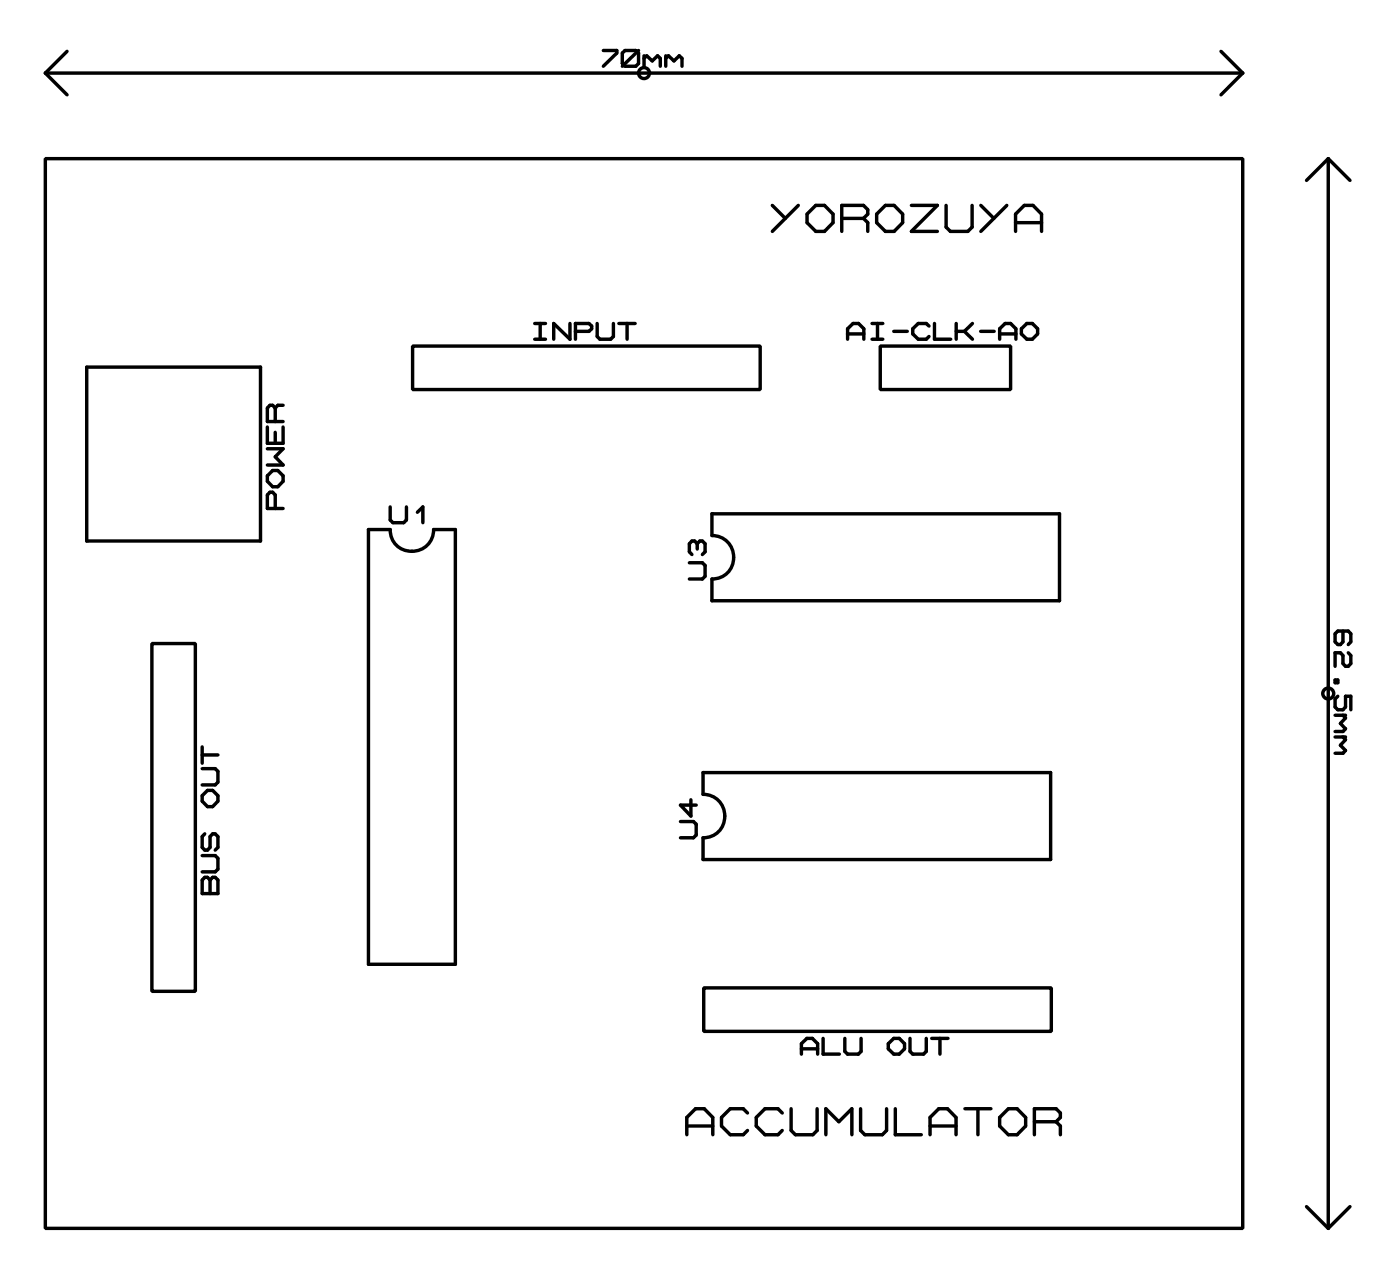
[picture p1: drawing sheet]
<svg xmlns="http://www.w3.org/2000/svg" width="82mm" height="74mm" viewBox="0 0 82 74" stroke-linecap="round" stroke-linejoin="round" font-family="sans-serif">
<g fill="none" stroke="#000" stroke-width=".2">
<path d="M2.6 9.3h70v62.5h-70zM2.6 4.3h70M2.6 4.3l1.3 1.2M3.9 3l-1.3 1.3M31.3 18.9h.6M31.3 19.8h.6M31.6 18.9v.9M33.3 18.9v.9l-.9-.9v.9M33.6 19.4h.8l.2-.2v-.2l-.2-.1h-.8v.9M34.9 18.9v.8l.2 .1h.6l.2-.1v-.8M35.3 2.9h.8v.2l-.8 .8M36.2 18.9h.9"/>
<path d="M36.4 3.1l.1-.2h.7l.1 .2v.6l-.1 .2h-.7l-.1-.2zM36.7 18.9v.9M37.3 2.9l-.9 1M37.6 3.3v.6M37.6 3.4l.2-.1 .3 .3 .3-.3 .2 .1v.5M38.9 3.3v.6M38.9 3.4l.2-.1 .3 .3 .3-.3 .2 .1v.5M45.1 12l.8 .8M46.7 12l-1.6 1.5M47.2 12.5l.5-.5h.5l.5 .5v.5l-.5 .5h-.5l-.5-.5zM49.2 12.8h1.3M49.5 19.8v-.6l.4-.3h.3l.3 .3v.6"/>
<path d="M49.5 19.5h1M50.5 12.8l.2-.3v-.3l-.2-.2h-1.3v1.5M50.5 12.8l.2 .2v.5M51 18.9h.6M51 19.8h.6M51.2 12.5l.6-.5h.5l.5 .5v.5l-.5 .5h-.5l-.6-.5zM51.3 18.9v.9M52.2 19.4h.8M53.3 12h1.5l-1.5 1.5h1.5M54.3 19l-.2-.1h-.4l-.3 .3v.3l.3 .3h.4l.2-.1M54.6 18.9v.9h1M55.3 12v1.3l.3 .2h1l.2-.2v-1.3"/>
<path d="M55.9 19.4h.5M55.9 18.9v.9M56.4 19.4l.4 .4M56.8 18.9l-.4 .5M57.3 19.4h.8M57.3 12l.8 .8M58.4 19.8v-.6l.4-.3h.3l.3 .3v.6M58.4 19.5h1M58.9 12l-1.6 1.5M59.4 13.5v-1l.5-.5h.5l.5 .5v1M59.4 13h1.5M59.7 19.2l.3-.3h.3l.4 .3v.3l-.4 .3h-.3l-.3-.3z"/>
<path d="M71.4 3l1.2 1.3M72.6 4.3l-1.2 1.2M77.6 9.3l1.3 1.2M77.6 9.3v62.5M77.6 9.3l-1.2 1.2M5.1 21.4h10.1v10.2h-10.1zM8.9 37.6h2.5v20.3h-2.5zM15.6 24.9v1h.9v-1M15.6 27.8l.3-.3h.3l.3 .3v.3l-.3 .3h-.3l-.3-.3zM15.6 26.2h.9l-.4 .5 .4 .5h-.9M16.1 29.7v-.8l-.2-.1h-.1l-.2 .1v.8h.9M16.1 23.8l-.2-.1h-.1l-.2 .1v.8h.9"/>
<path d="M16.1 23.8v.8M16.1 25.3v.6M16.5 23.7h-.3l-.1 .1M21.5 30.9h1.3a1.27 1.27 0 0 0 1.3 1.3 1.27 1.27 0 0 0 1.2-1.3h1.3v25.4h-5.1zM22.8 29.6v.8l.2 .1h.6l.2-.1v-.8M24.1 20.2h20.3v2.6h-20.3zM24.4 29.9l.3-.3v.9M40.3 32.9h.8l.1 .1v.7l-.1 .1h-.8M40.8 31.8l-.2-.2h-.2l-.1 .2v.4l.1 .2M40.8 31.8l.1-.2h.2l.1 .2v.4l-.1 .2M40.8 31.8v.3M41.6 30h20.3v5.1h-20.3v-1.3a1.27 1.27 0 0 0 1.3-1.2 1.27 1.27 0 0 0-1.3-1.3z"/>
<path d="M51.5 20.2h7.6v2.6h-7.6zM78 39.7h.2v.2h-.2zM78.5 36.9v.6l-.1 .2h-.2l-.2-.2v-.5l.2-.1h.6l.2 .1v.5l-.2 .2M78.8 38.1l.2 .2v.5l-.2 .1h-.1l-.2-.1v-.5l-.1-.2h-.4v.8M11.8 43.6v1M11.8 44.9h.8l.1 .2v.6l-.1 .2h-.8M11.8 50h.8l.1 .1v.7l-.1 .1h-.8M11.8 44.1h.9M12 51.3h.1l.2 .1 .1-.1h.2l.1 .1v.8h-.9v-.8zM12 48.7l-.2 .2v.6l.2 .2h.1l.2-.2v-.6l.1-.2h.2l.1 .2v.6l-.1 .2M12.1 46.2h.3l.3 .3v.3l-.3 .3h-.3l-.3-.3v-.3zM12.3 51.4v.8"/>
<path d="M39.8 48h.7l.2 .2v.6l-.2 .1h-.7M40.4 46.7v1l-.6-.7h.9M41.1 45.1h20.3v5.1h-20.3v-1.3a1.27 1.27 0 0 0 1.3-1.2 1.27 1.27 0 0 0-1.3-1.3zM41.1 57.7h20.4v2.6h-20.4zM78 41.8h.7M78 43.1h.7M78.2 40.7l-.2 .1v.5l.2 .2h.3l.2-.2v-.6h.3v.8M78.5 41.8l.2 .1-.3 .4 .3 .3-.2 .1h-.5M78.5 43.1l.2 .1-.3 .3 .3 .3-.2 .2h-.5M40.1 66.3v-1l.6-.5h.5l.5 .5v1M40.1 65.8h1.6M43.7 65l-.3-.2h-.7l-.5 .5v.5l.5 .5h.7l.3-.3"/>
<path d="M45.7 65l-.2-.2h-.8l-.5 .5v.5l.5 .5h.8l.2-.3M46.2 64.8v1.2l.3 .3h1l.3-.3v-1.2M46.8 61.6v-.6l.4-.3h.3l.3 .3v.6M46.8 61.3h1M48.1 60.7v.9h1M48.3 66.3v-1.5l.7 .7 .8-.7v1.5M49.4 60.7v.7l.1 .2h.7l.1-.2v-.7M50.3 64.8v1.2l.3 .3h1l.2-.3v-1.2M51.9 61l.3-.3h.4l.3 .3v.3l-.3 .3h-.4l-.3-.3zM52.3 64.8v1.5h1.6M53.2 60.7v.7l.2 .2h.6l.1-.2v-.7M54.4 66.3v-1l.5-.5h.5l.5 .5v1"/>
<path d="M54.4 65.8h1.5M54.5 60.7h.9M54.9 60.7v.9M56.4 64.8h1.5M57.2 64.8v1.5M58.9 64.8h.6l.5 .5v.5l-.5 .5h-.6l-.5-.5v-.5zM60.5 65.5h1.2M61.7 65.5l.3-.2v-.3l-.3-.2h-1.2v1.5M61.7 65.5l.3 .3v.5M76.4 70.5l1.2 1.3M78.9 70.5l-1.3 1.3"/>
<circle cx="37.6" cy="4.3" r=".32"/>
<circle cx="77.6" cy="40.5" r=".32"/>
</g>
</svg>
